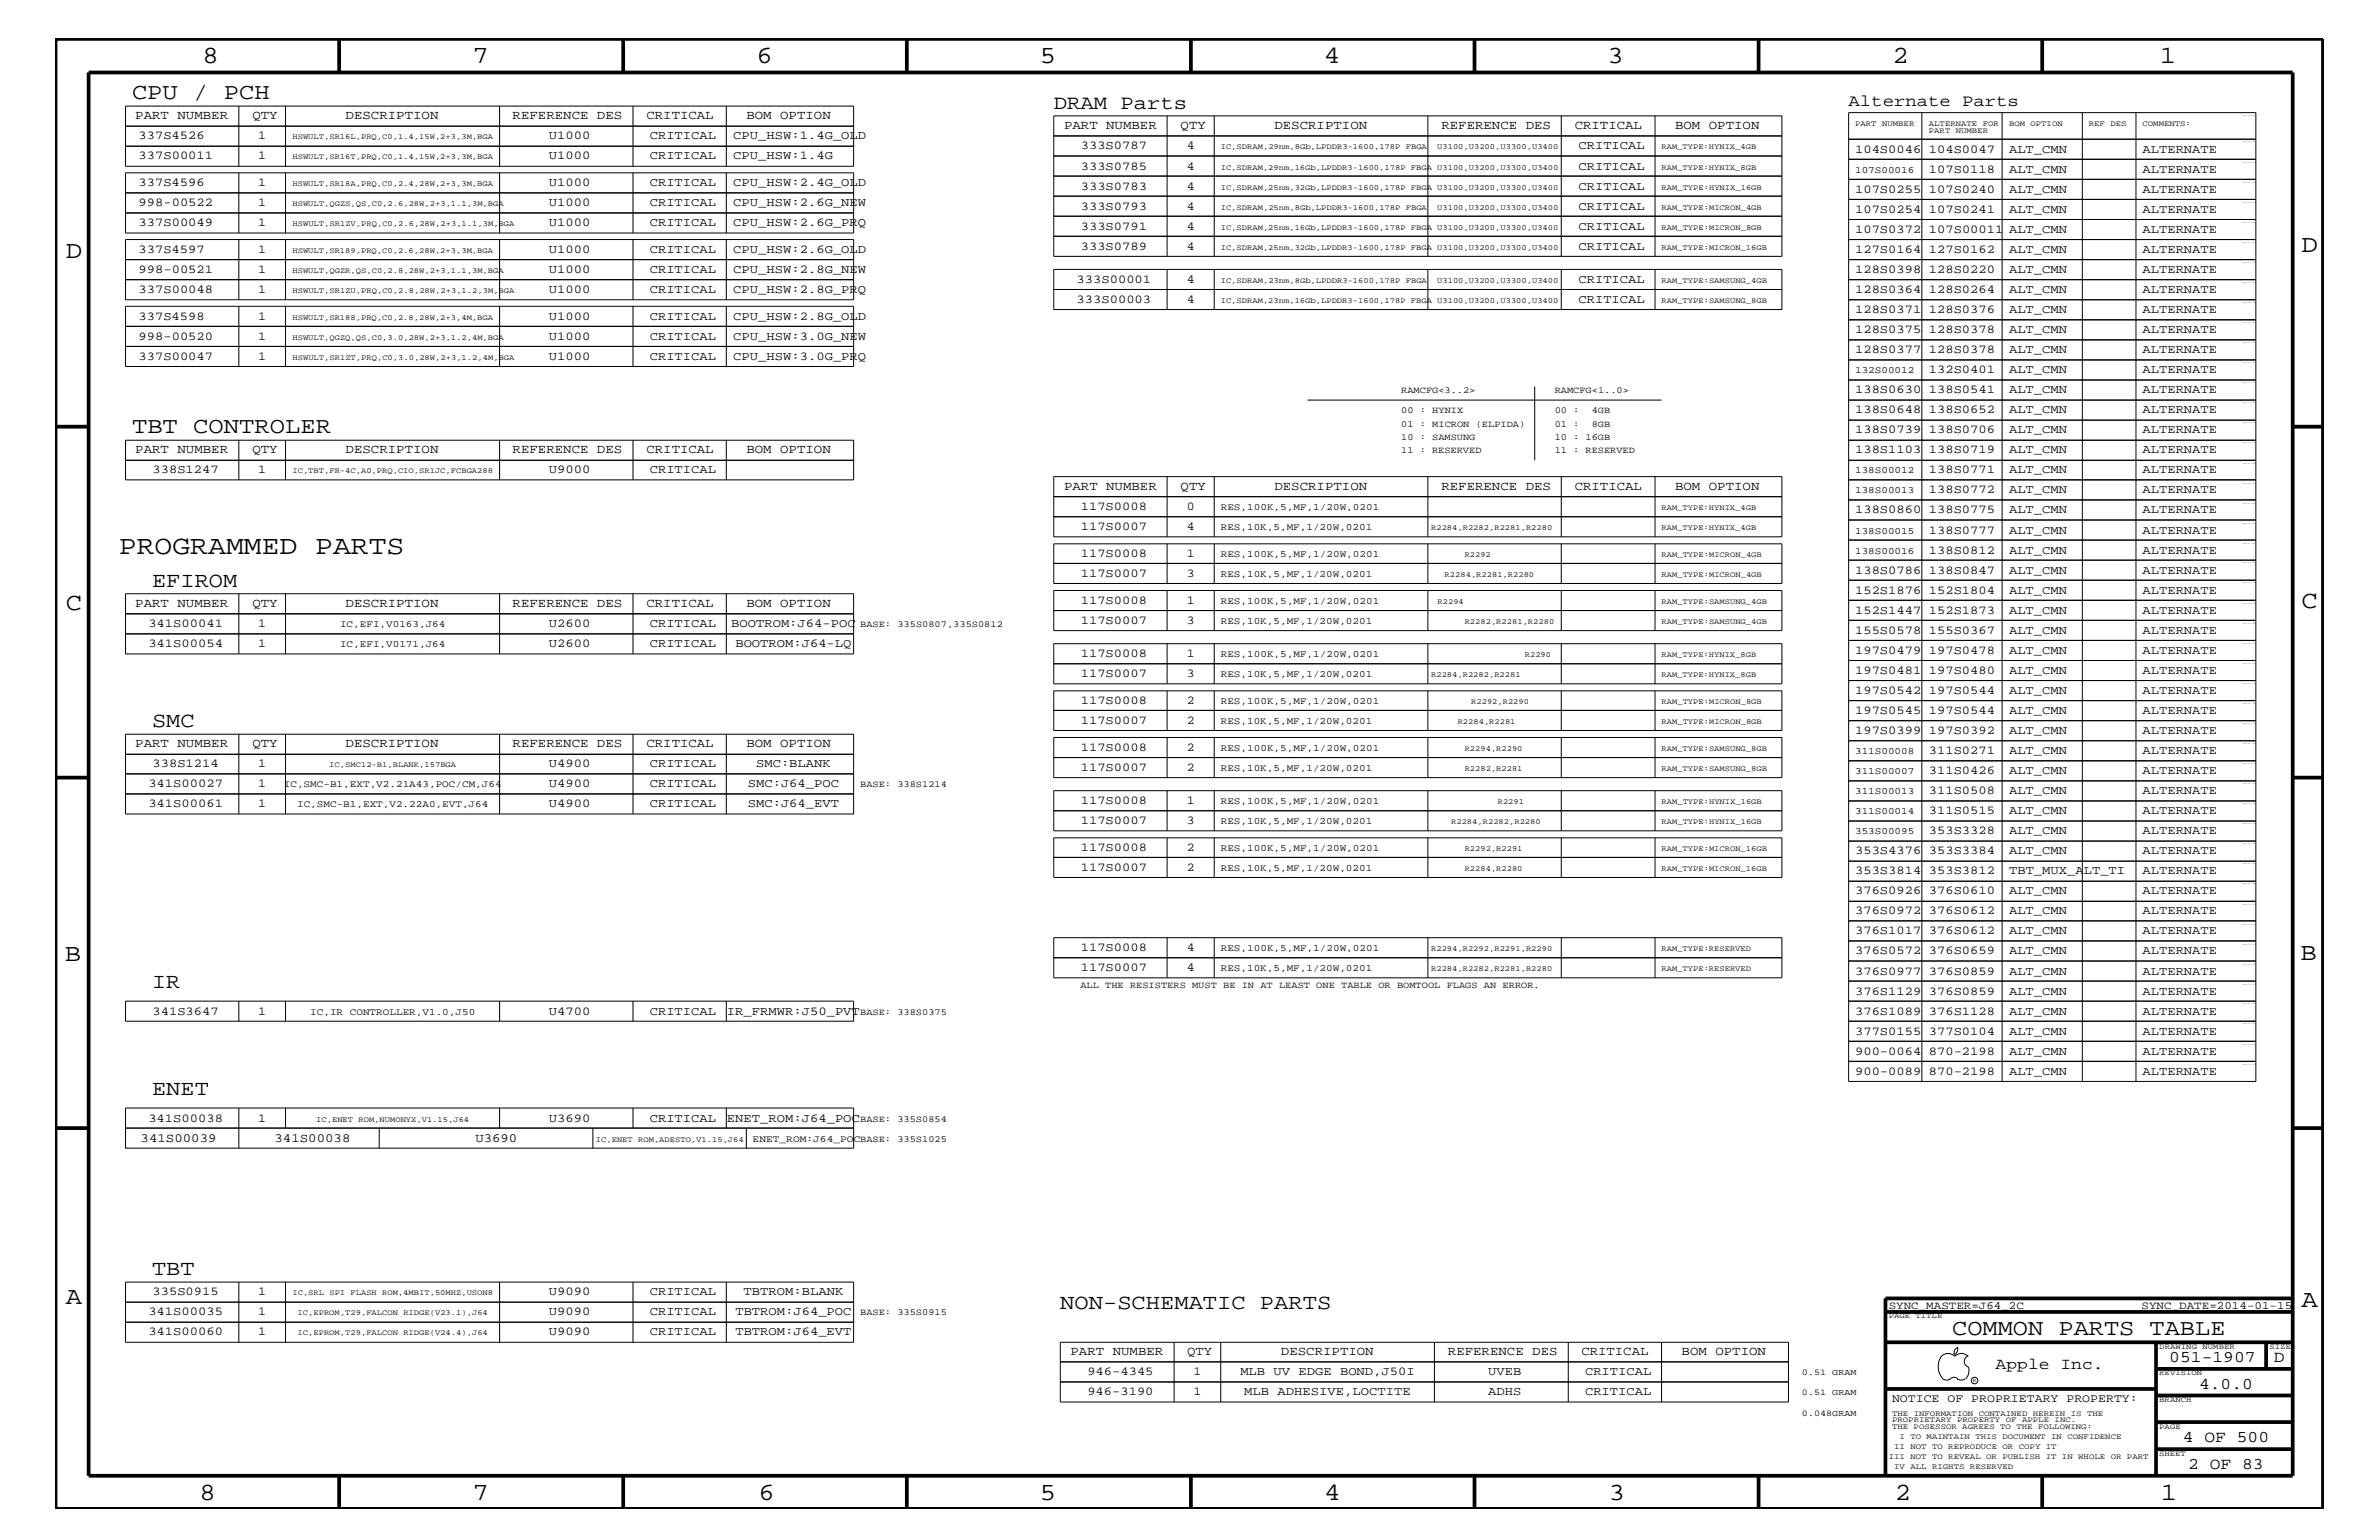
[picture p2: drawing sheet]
<svg xmlns="http://www.w3.org/2000/svg" width="432mm" height="279mm" viewBox="0 0 432 279" stroke-linecap="round" stroke-linejoin="round" font-family="sans-serif">
<defs><g id="words">
<text font-size="4.8" x="21.6" y="100.4">PROGRAMMED PARTS</text>
<g font-size="4.5">
<text x="36.7" y="11.5">8</text>
<text x="85.8" y="11.5">7</text>
<text x="137.3" y="11.5">6</text>
<text x="188.7" y="11.5">5</text>
<text x="240.3" y="11.5">4</text>
<text x="291.8" y="11.5">3</text>
<text x="343.5" y="11.5">2</text>
<text x="392" y="11.5">1</text>
<text x="11.9" y="46.8">D</text>
<text x="417.7" y="45.7">D</text>
<text x="11.9" y="110.6">C</text>
<text x="417.7" y="110.3">C</text>
<text x="11.8" y="174.3">B</text>
<text x="417.6" y="174.2">B</text>
<text x="11.9" y="236.7">A</text>
<text x="417.7" y="237.1">A</text>
<text x="36.2" y="272.1">8</text>
<text x="85.8" y="272.1">7</text>
<text x="137.7" y="272.1">6</text>
<text x="188.7" y="272.1">5</text>
<text x="240.4" y="272.1">4</text>
<text x="292" y="272.1">3</text>
<text x="343.9" y="272.1">2</text>
<text x="392.2" y="272.1">1</text>
</g>
<g font-size="4.1">
<text x="24" y="18">CPU / PCH</text>
<text x="24" y="78.6">TBT CONTROLER</text>
<text x="354.3" y="242.3">COMMON PARTS TABLE</text>
</g>
<g font-size="3.9">
<text x="27.6" y="106.5">EFIROM</text>
<text x="27.6" y="131.9">SMC</text>
<text x="27.6" y="179.3">IR</text>
<text x="27.6" y="198.7">ENET</text>
<text x="27.6" y="231.3">TBT</text>
<text x="192.4" y="237.4">NON-SCHEMATIC PARTS</text>
</g>
<text font-size="3.6" x="191.3" y="19.8">DRAM Parts</text>
<g font-size="3">
<text x="335.5" y="19.2">Alternate Parts</text>
<text x="362.2" y="248.4">Apple Inc.</text>
<text x="393.7" y="247.1">051-1907</text>
<text x="399.2" y="252">4.0.0</text>
<text x="412.7" y="247.1">D</text>
<text x="396.2" y="261.6">4 OF 500</text>
<text x="397.2" y="266.6">2 OF 83</text>
</g>
<g font-size="2.3">
<text x="24.6" y="21.6">PART NUMBER</text>
<text x="45.8" y="21.6">QTY</text>
<text x="62.7" y="21.6">DESCRIPTION</text>
<text x="93" y="21.6">REFERENCE DES</text>
<text x="117.3" y="21.6">CRITICAL</text>
<text x="135.5" y="21.6">BOM OPTION</text>
<text x="193.1" y="23.5">PART NUMBER</text>
<text x="214.3" y="23.5">QTY</text>
<text x="231.3" y="23.5">DESCRIPTION</text>
<text x="261.6" y="23.5">REFERENCE DES</text>
<text x="285.8" y="23.5">CRITICAL</text>
<text x="304" y="23.5">BOM OPTION</text>
<text x="24.6" y="82.2">PART NUMBER</text>
<text x="45.8" y="82.2">QTY</text>
<text x="62.7" y="82.2">DESCRIPTION</text>
<text x="93" y="82.2">REFERENCE DES</text>
<text x="117.3" y="82.2">CRITICAL</text>
<text x="135.5" y="82.2">BOM OPTION</text>
<text x="193.1" y="88.9">PART NUMBER</text>
<text x="214.3" y="88.9">QTY</text>
<text x="231.3" y="88.9">DESCRIPTION</text>
<text x="261.6" y="88.9">REFERENCE DES</text>
<text x="285.8" y="88.9">CRITICAL</text>
<text x="304" y="88.9">BOM OPTION</text>
<text x="24.6" y="110.2">PART NUMBER</text>
<text x="45.8" y="110.2">QTY</text>
<text x="62.7" y="110.2">DESCRIPTION</text>
<text x="93" y="110.2">REFERENCE DES</text>
<text x="117.3" y="110.2">CRITICAL</text>
<text x="135.5" y="110.2">BOM OPTION</text>
<text x="24.6" y="135.6">PART NUMBER</text>
<text x="45.8" y="135.6">QTY</text>
<text x="62.7" y="135.6">DESCRIPTION</text>
<text x="93" y="135.6">REFERENCE DES</text>
<text x="117.3" y="135.6">CRITICAL</text>
<text x="135.5" y="135.6">BOM OPTION</text>
<text x="25.5" y="207.1">341S00039</text>
<text x="49.8" y="207.1">341S00038</text>
<text x="86.3" y="207.1">U3690</text>
<text x="194.3" y="245.9">PART NUMBER</text>
<text x="215.5" y="245.9">QTY</text>
<text x="232.5" y="245.9">DESCRIPTION</text>
<text x="262.8" y="245.9">REFERENCE DES</text>
<text x="287" y="245.9">CRITICAL</text>
<text x="305.2" y="245.9">BOM OPTION</text>
</g>
<g font-size="2.2">
<text x="25.1" y="25.3">337S4526</text>
<text x="25.1" y="28.9">337S00011</text>
<text x="46.9" y="25.3">1</text>
<text x="46.9" y="28.9">1</text>
<text x="99.6" y="25.3">U1000</text>
<text x="99.6" y="28.9">U1000</text>
<text x="117.9" y="25.3">CRITICAL</text>
<text x="117.9" y="28.9">CRITICAL</text>
<text x="133.1" y="25.3">CPU_HSW:1.4G_OLD</text>
<text x="133.1" y="28.9">CPU_HSW:1.4G</text>
<text x="196.2" y="27.1">333S0787</text>
<text x="215.4" y="27.1">4</text>
<text x="286.5" y="27.1">CRITICAL</text>
<text x="336.7" y="27.7">104S0046</text>
<text x="350.1" y="27.7">104S0047</text>
<text x="364.7" y="27.7">ALT_CMN</text>
<text x="388.9" y="27.7">ALTERNATE</text>
<text x="25.1" y="33.7">337S4596</text>
<text x="46.9" y="33.7">1</text>
<text x="99.6" y="33.7">U1000</text>
<text x="117.9" y="33.7">CRITICAL</text>
<text x="133.1" y="33.7">CPU_HSW:2.4G_OLD</text>
<text x="196.2" y="30.8">333S0785</text>
<text x="196.2" y="34.4">333S0783</text>
<text x="215.4" y="30.8">4</text>
<text x="215.4" y="34.4">4</text>
<text x="286.5" y="30.8">CRITICAL</text>
<text x="286.5" y="34.4">CRITICAL</text>
<text x="336.7" y="35">107S0255</text>
<text x="350.1" y="31.4">107S0118</text>
<text x="350.1" y="35">107S0240</text>
<text x="364.7" y="31.4">ALT_CMN</text>
<text x="364.7" y="35">ALT_CMN</text>
<text x="388.9" y="31.4">ALTERNATE</text>
<text x="388.9" y="35">ALTERNATE</text>
<text x="25.1" y="37.4">998-00522</text>
<text x="25.1" y="41">337S00049</text>
<text x="46.9" y="37.4">1</text>
<text x="46.9" y="41">1</text>
<text x="99.6" y="37.4">U1000</text>
<text x="99.6" y="41">U1000</text>
<text x="117.9" y="37.4">CRITICAL</text>
<text x="117.9" y="41">CRITICAL</text>
<text x="133.1" y="37.4">CPU_HSW:2.6G_NEW</text>
<text x="133.1" y="41">CPU_HSW:2.6G_PRQ</text>
<text x="196.2" y="41.7">333S0791</text>
<text x="196.2" y="38">333S0793</text>
<text x="215.4" y="41.7">4</text>
<text x="215.4" y="38">4</text>
<text x="286.5" y="41.7">CRITICAL</text>
<text x="286.5" y="38">CRITICAL</text>
<text x="336.7" y="38.6">107S0254</text>
<text x="350.1" y="38.6">107S0241</text>
<text x="364.7" y="38.6">ALT_CMN</text>
<text x="388.9" y="38.6">ALTERNATE</text>
<text x="25.1" y="45.9">337S4597</text>
<text x="46.9" y="45.9">1</text>
<text x="99.6" y="45.9">U1000</text>
<text x="117.9" y="45.9">CRITICAL</text>
<text x="133.1" y="45.9">CPU_HSW:2.6G_OLD</text>
<text x="196.2" y="45.3">333S0789</text>
<text x="215.4" y="45.3">4</text>
<text x="286.5" y="45.3">CRITICAL</text>
<text x="336.7" y="42.3">107S0372</text>
<text x="336.7" y="45.9">127S0164</text>
<text x="350.1" y="42.3">107S00011</text>
<text x="350.1" y="45.9">127S0162</text>
<text x="364.7" y="42.3">ALT_CMN</text>
<text x="364.7" y="45.9">ALT_CMN</text>
<text x="388.9" y="42.3">ALTERNATE</text>
<text x="388.9" y="45.9">ALTERNATE</text>
<text x="25.1" y="53.2">337S00048</text>
<text x="25.1" y="49.6">998-00521</text>
<text x="46.9" y="53.2">1</text>
<text x="46.9" y="49.6">1</text>
<text x="99.6" y="53.2">U1000</text>
<text x="99.6" y="49.6">U1000</text>
<text x="117.9" y="53.2">CRITICAL</text>
<text x="117.9" y="49.6">CRITICAL</text>
<text x="133.1" y="53.2">CPU_HSW:2.8G_PRQ</text>
<text x="133.1" y="49.6">CPU_HSW:2.8G_NEW</text>
<text x="195.4" y="51.3">333S00001</text>
<text x="215.4" y="51.3">4</text>
<text x="286.5" y="51.3">CRITICAL</text>
<text x="336.7" y="49.6">128S0398</text>
<text x="336.7" y="53.2">128S0364</text>
<text x="350.1" y="49.6">128S0220</text>
<text x="350.1" y="53.2">128S0264</text>
<text x="364.7" y="49.6">ALT_CMN</text>
<text x="364.7" y="53.2">ALT_CMN</text>
<text x="388.9" y="49.6">ALTERNATE</text>
<text x="388.9" y="53.2">ALTERNATE</text>
<text x="25.1" y="58">337S4598</text>
<text x="46.9" y="58">1</text>
<text x="99.6" y="58">U1000</text>
<text x="117.9" y="58">CRITICAL</text>
<text x="133.1" y="58">CPU_HSW:2.8G_OLD</text>
<text x="195.4" y="55">333S00003</text>
<text x="215.4" y="55">4</text>
<text x="286.5" y="55">CRITICAL</text>
<text x="336.7" y="56.8">128S0371</text>
<text x="350.1" y="56.8">128S0376</text>
<text x="364.7" y="56.8">ALT_CMN</text>
<text x="388.9" y="56.8">ALTERNATE</text>
<text x="25.1" y="61.7">998-00520</text>
<text x="25.1" y="65.3">337S00047</text>
<text x="46.9" y="61.7">1</text>
<text x="46.9" y="65.3">1</text>
<text x="99.6" y="61.7">U1000</text>
<text x="99.6" y="65.3">U1000</text>
<text x="117.9" y="61.7">CRITICAL</text>
<text x="117.9" y="65.3">CRITICAL</text>
<text x="133.1" y="61.7">CPU_HSW:3.0G_NEW</text>
<text x="133.1" y="65.3">CPU_HSW:3.0G_PRQ</text>
<text x="336.7" y="60.4">128S0375</text>
<text x="336.7" y="64">128S0377 128S0378</text>
<text x="350.1" y="60.4">128S0378</text>
<text x="364.7" y="64">ALT_CMN</text>
<text x="364.7" y="60.4">ALT_CMN</text>
<text x="388.9" y="64">ALTERNATE</text>
<text x="388.9" y="60.4">ALTERNATE</text>
<text x="336.7" y="71.3">138S0630 138S0541</text>
<text x="350.1" y="67.7">132S0401</text>
<text x="364.7" y="67.7">ALT_CMN</text>
<text x="364.7" y="71.3">ALT_CMN</text>
<text x="388.9" y="67.7">ALTERNATE</text>
<text x="388.9" y="71.3">ALTERNATE</text>
<text x="336.7" y="75">138S0648 138S0652</text>
<text x="364.7" y="75">ALT_CMN</text>
<text x="388.9" y="75">ALTERNATE</text>
<text x="336.7" y="78.6">138S0739 138S0706</text>
<text x="336.7" y="82.2">138S1103</text>
<text x="350.1" y="82.2">138S0719</text>
<text x="364.7" y="78.6">ALT_CMN</text>
<text x="364.7" y="82.2">ALT_CMN</text>
<text x="388.9" y="78.6">ALTERNATE</text>
<text x="388.9" y="82.2">ALTERNATE</text>
<text x="27.7" y="85.9">338S1247</text>
<text x="46.9" y="85.9">1</text>
<text x="99.6" y="85.9">U9000</text>
<text x="117.9" y="85.9">CRITICAL</text>
<text x="350.1" y="89.5">138S0772</text>
<text x="350.1" y="85.9">138S0771</text>
<text x="364.7" y="89.5">ALT_CMN</text>
<text x="364.7" y="85.9">ALT_CMN</text>
<text x="388.9" y="89.5">ALTERNATE</text>
<text x="388.9" y="85.9">ALTERNATE</text>
<text x="196.2" y="92.6">117S0008</text>
<text x="215.4" y="92.6">0</text>
<text x="336.7" y="93.2">138S0860</text>
<text x="350.1" y="93.2">138S0775</text>
<text x="364.7" y="93.2">ALT_CMN</text>
<text x="388.9" y="93.2">ALTERNATE</text>
<text x="196.2" y="96.2">117S0007</text>
<text x="196.2" y="101">117S0008</text>
<text x="215.4" y="96.2">4</text>
<text x="215.4" y="101">1</text>
<text x="350.1" y="96.8">138S0777</text>
<text x="350.1" y="100.4">138S0812</text>
<text x="364.7" y="96.8">ALT_CMN</text>
<text x="364.7" y="100.4">ALT_CMN</text>
<text x="388.9" y="96.8">ALTERNATE</text>
<text x="388.9" y="100.4">ALTERNATE</text>
<text x="196.2" y="104.7">117S0007</text>
<text x="215.4" y="104.7">3</text>
<text x="336.7" y="107.7">152S1876 152S1804</text>
<text x="336.7" y="104.1">138S0786</text>
<text x="350.1" y="104.1">138S0847</text>
<text x="364.7" y="107.7">ALT_CMN</text>
<text x="364.7" y="104.1">ALT_CMN</text>
<text x="388.9" y="107.7">ALTERNATE</text>
<text x="388.9" y="104.1">ALTERNATE</text>
<text x="26.9" y="113.7">341S00041</text>
<text x="46.9" y="113.7">1</text>
<text x="99.6" y="113.7">U2600</text>
<text x="117.9" y="113.7">CRITICAL</text>
<text x="132.7" y="113.7">BOOTROM:J64-POC</text>
<text x="196.2" y="113.1">117S0007</text>
<text x="196.2" y="109.5">117S0008</text>
<text x="215.4" y="113.1">3</text>
<text x="215.4" y="109.5">1</text>
<text x="336.7" y="111.4">152S1447 152S1873</text>
<text x="364.7" y="111.4">ALT_CMN</text>
<text x="388.9" y="111.4">ALTERNATE</text>
<text x="26.9" y="117.4">341S00054</text>
<text x="46.9" y="117.4">1</text>
<text x="99.6" y="117.4">U2600</text>
<text x="117.9" y="117.4">CRITICAL</text>
<text x="133.5" y="117.4">BOOTROM:J64-LQ</text>
<text x="196.2" y="119.2">117S0008</text>
<text x="215.4" y="119.2">1</text>
<text x="336.7" y="115">155S0578</text>
<text x="336.7" y="118.6">197S0479</text>
<text x="350.1" y="115">155S0367</text>
<text x="350.1" y="118.6">197S0478</text>
<text x="364.7" y="115">ALT_CMN</text>
<text x="364.7" y="118.6">ALT_CMN</text>
<text x="388.9" y="115">ALTERNATE</text>
<text x="388.9" y="118.6">ALTERNATE</text>
<text x="196.2" y="122.9">117S0007</text>
<text x="215.4" y="122.9">3</text>
<text x="336.7" y="125.9">197S0542</text>
<text x="336.7" y="122.3">197S0481 197S0480</text>
<text x="350.1" y="125.9">197S0544</text>
<text x="364.7" y="125.9">ALT_CMN</text>
<text x="364.7" y="122.3">ALT_CMN</text>
<text x="388.9" y="125.9">ALTERNATE</text>
<text x="388.9" y="122.3">ALTERNATE</text>
<text x="196.2" y="127.7">117S0008</text>
<text x="196.2" y="131.3">117S0007</text>
<text x="215.4" y="127.7">2</text>
<text x="215.4" y="131.3">2</text>
<text x="336.7" y="129.6">197S0545</text>
<text x="350.1" y="129.6">197S0544</text>
<text x="364.7" y="129.6">ALT_CMN</text>
<text x="388.9" y="129.6">ALTERNATE</text>
<text x="196.2" y="136.2">117S0008</text>
<text x="215.4" y="136.2">2</text>
<text x="336.7" y="133.2">197S0399</text>
<text x="350.1" y="136.8">311S0271</text>
<text x="350.1" y="133.2">197S0392</text>
<text x="364.7" y="136.8">ALT_CMN</text>
<text x="364.7" y="133.2">ALT_CMN</text>
<text x="388.9" y="136.8">ALTERNATE</text>
<text x="388.9" y="133.2">ALTERNATE</text>
<text x="26.9" y="142.9">341S00027</text>
<text x="27.7" y="139.2">338S1214</text>
<text x="46.9" y="139.2">1</text>
<text x="46.9" y="142.9">1</text>
<text x="99.6" y="139.2">U4900</text>
<text x="99.6" y="142.9">U4900</text>
<text x="117.9" y="142.9">CRITICAL</text>
<text x="117.9" y="139.2">CRITICAL</text>
<text x="135.7" y="142.9">SMC:J64_POC</text>
<text x="137.2" y="139.2">SMC:BLANK</text>
<text x="196.2" y="139.8">117S0007</text>
<text x="215.4" y="139.8">2</text>
<text x="350.1" y="140.4">311S0426</text>
<text x="364.7" y="140.4">ALT_CMN</text>
<text x="388.9" y="140.4">ALTERNATE</text>
<text x="26.9" y="146.5">341S00061</text>
<text x="46.9" y="146.5">1</text>
<text x="99.6" y="146.5">U4900</text>
<text x="117.9" y="146.5">CRITICAL</text>
<text x="135.7" y="146.5">SMC:J64_EVT</text>
<text x="196.2" y="149.5">117S0007</text>
<text x="196.2" y="145.9">117S0008</text>
<text x="215.4" y="149.5">3</text>
<text x="215.4" y="145.9">1</text>
<text x="350.1" y="144">311S0508</text>
<text x="350.1" y="147.7">311S0515</text>
<text x="364.7" y="144">ALT_CMN</text>
<text x="364.7" y="147.7">ALT_CMN</text>
<text x="388.9" y="144">ALTERNATE</text>
<text x="388.9" y="147.7">ALTERNATE</text>
<text x="196.2" y="154.4">117S0008</text>
<text x="215.4" y="154.4">2</text>
<text x="336.7" y="155">353S4376</text>
<text x="350.1" y="155">353S3384</text>
<text x="350.1" y="151.3">353S3328</text>
<text x="364.7" y="155">ALT_CMN</text>
<text x="364.7" y="151.3">ALT_CMN</text>
<text x="388.9" y="155">ALTERNATE</text>
<text x="388.9" y="151.3">ALTERNATE</text>
<text x="196.2" y="158">117S0007</text>
<text x="215.4" y="158">2</text>
<text x="336.7" y="158.6">353S3814 353S3812</text>
<text x="364.7" y="158.6">TBT_MUX_ALT_TI</text>
<text x="388.9" y="158.6">ALTERNATE</text>
<text x="336.7" y="165.9">376S0972</text>
<text x="336.7" y="162.2">376S0926</text>
<text x="350.1" y="165.9">376S0612</text>
<text x="350.1" y="162.2">376S0610</text>
<text x="364.7" y="165.9">ALT_CMN</text>
<text x="364.7" y="162.2">ALT_CMN</text>
<text x="388.9" y="165.9">ALTERNATE</text>
<text x="388.9" y="162.2">ALTERNATE</text>
<text x="196.2" y="172.6">117S0008</text>
<text x="215.4" y="172.6">4</text>
<text x="336.7" y="173.2">376S0572</text>
<text x="336.7" y="169.5">376S1017</text>
<text x="350.1" y="173.2">376S0659</text>
<text x="350.1" y="169.5">376S0612</text>
<text x="364.7" y="173.2">ALT_CMN</text>
<text x="364.7" y="169.5">ALT_CMN</text>
<text x="388.9" y="173.2">ALTERNATE</text>
<text x="388.9" y="169.5">ALTERNATE</text>
<text x="196.2" y="176.2">117S0007</text>
<text x="215.4" y="176.2">4</text>
<text x="336.7" y="176.8">376S0977</text>
<text x="350.1" y="176.8">376S0859</text>
<text x="364.7" y="176.8">ALT_CMN</text>
<text x="388.9" y="176.8">ALTERNATE</text>
<text x="27.7" y="184.1">341S3647</text>
<text x="46.9" y="184.1">1</text>
<text x="99.6" y="184.1">U4700</text>
<text x="117.9" y="184.1">CRITICAL</text>
<text x="132" y="184.1">IR_FRMWR:J50_PVT</text>
<text x="336.7" y="184.1">376S1089</text>
<text x="336.7" y="180.5">376S1129 376S0859</text>
<text x="350.1" y="184.1">376S1128</text>
<text x="364.7" y="184.1">ALT_CMN</text>
<text x="364.7" y="180.5">ALT_CMN</text>
<text x="388.9" y="184.1">ALTERNATE</text>
<text x="388.9" y="180.5">ALTERNATE</text>
<text x="336.7" y="187.7">377S0155 377S0104</text>
<text x="336.7" y="191.4">900-0064 870-2198</text>
<text x="364.7" y="187.7">ALT_CMN</text>
<text x="364.7" y="191.4">ALT_CMN</text>
<text x="388.9" y="187.7">ALTERNATE</text>
<text x="388.9" y="191.4">ALTERNATE</text>
<text x="336.7" y="195">900-0089</text>
<text x="350.1" y="195">870-2198</text>
<text x="364.7" y="195">ALT_CMN</text>
<text x="388.9" y="195">ALTERNATE</text>
<text x="26.9" y="203.5">341S00038</text>
<text x="46.9" y="203.5">1</text>
<text x="99.6" y="203.5">U3690</text>
<text x="117.9" y="203.5">CRITICAL</text>
<text x="132" y="203.5">ENET_ROM:J64_POC</text>
<text x="26.9" y="238.6">341S00035</text>
<text x="27.7" y="235">335S0915</text>
<text x="46.9" y="235">1</text>
<text x="46.9" y="238.6">1</text>
<text x="99.6" y="235">U9090</text>
<text x="99.6" y="238.6">U9090</text>
<text x="117.9" y="235">CRITICAL</text>
<text x="117.9" y="238.6">CRITICAL</text>
<text x="133.5" y="238.6">TBTROM:J64_POC</text>
<text x="135" y="235">TBTROM:BLANK</text>
<text x="26.9" y="242.3">341S00060</text>
<text x="46.9" y="242.3">1</text>
<text x="99.6" y="242.3">U9090</text>
<text x="117.9" y="242.3">CRITICAL</text>
<text x="133.5" y="242.3">TBTROM:J64_EVT</text>
<text x="197.4" y="249.5">946-4345</text>
<text x="216.6" y="249.5">1</text>
<text x="225.1" y="249.5">MLB UV EDGE BOND,J50I</text>
<text x="270.1" y="249.5">UVEB</text>
<text x="287.7" y="249.5">CRITICAL</text>
<text x="197.4" y="253.2">946-3190</text>
<text x="216.6" y="253.2">1</text>
<text x="225.8" y="253.2">MLB ADHESIVE,LOCTITE</text>
<text x="270.1" y="253.2">ADHS</text>
<text x="287.7" y="253.2">CRITICAL</text>
</g>
<text font-size="2.1" x="343.4" y="254.4">NOTICE OF PROPRIETARY PROPERTY:</text>
<g font-size="2">
<text x="342.8" y="237.4">SYNC_MASTER=J64_2C</text>
<text x="388.7" y="237.4">SYNC_DATE=2014-01-15</text>
</g>
<g font-size="1.8">
<text x="336.7" y="31.4">107S00016</text>
<text x="336.7" y="67.7">132S00012</text>
<text x="336.7" y="89.5">138S00013</text>
<text x="336.7" y="85.9">138S00012</text>
<text x="221.6" y="92.6">RES,100K,5,MF,1/20W,0201</text>
<text x="221.6" y="96.2">RES,10K,5,MF,1/20W,0201</text>
<text x="221.6" y="101">RES,100K,5,MF,1/20W,0201</text>
<text x="336.7" y="96.8">138S00015</text>
<text x="336.7" y="100.4">138S00016</text>
<text x="221.6" y="104.7">RES,10K,5,MF,1/20W,0201</text>
<text x="61.7" y="113.7">IC,EFI,V0163,J64</text>
<text x="221.6" y="113.1">RES,10K,5,MF,1/20W,0201</text>
<text x="221.6" y="109.5">RES,100K,5,MF,1/20W,0201</text>
<text x="61.7" y="117.4">IC,EFI,V0171,J64</text>
<text x="221.6" y="119.2">RES,100K,5,MF,1/20W,0201</text>
<text x="221.6" y="122.9">RES,10K,5,MF,1/20W,0201</text>
<text x="221.6" y="127.7">RES,100K,5,MF,1/20W,0201</text>
<text x="221.6" y="131.3">RES,10K,5,MF,1/20W,0201</text>
<text x="221.6" y="136.2">RES,100K,5,MF,1/20W,0201</text>
<text x="336.7" y="136.8">311S00008</text>
<text x="51.5" y="142.9">IC,SMC-B1,EXT,V2.21A43,POC/CM,J64</text>
<text x="221.6" y="139.8">RES,10K,5,MF,1/20W,0201</text>
<text x="336.7" y="140.4">311S00007</text>
<text x="53.9" y="146.5">IC,SMC-B1,EXT,V2.22A0,EVT,J64</text>
<text x="221.6" y="149.5">RES,10K,5,MF,1/20W,0201</text>
<text x="221.6" y="145.9">RES,100K,5,MF,1/20W,0201</text>
<text x="336.7" y="144">311S00013</text>
<text x="336.7" y="147.7">311S00014</text>
<text x="221.6" y="154.4">RES,100K,5,MF,1/20W,0201</text>
<text x="336.7" y="151.3">353S00095</text>
<text x="221.6" y="158">RES,10K,5,MF,1/20W,0201</text>
<text x="221.6" y="172.6">RES,100K,5,MF,1/20W,0201</text>
<text x="221.6" y="176.2">RES,10K,5,MF,1/20W,0201</text>
<text x="56.3" y="184.1">IC,IR CONTROLLER,V1.0,J50</text>
<text x="136.6" y="207.1">ENET_ROM:J64_POCBASE: 335S1025</text>
</g>
<g font-size="1.7">
<text x="254.3" y="71.3">RAMCFG&lt;3..2&gt;</text>
<text x="282.2" y="71.3">RAMCFG&lt;1..0&gt;</text>
<text x="254.3" y="75">00 : HYNIX</text>
<text x="254.3" y="77.4">01 : MICRON (ELPIDA)</text>
<text x="282.2" y="77.4">01 :</text>
<text x="282.2" y="75">00 :</text>
<text x="288.9" y="77.4">8GB</text>
<text x="288.9" y="75">4GB</text>
<text x="254.3" y="82.2">11 : RESERVED</text>
<text x="254.3" y="79.9">10 : SAMSUNG</text>
<text x="282.2" y="79.9">10 : 16GB</text>
<text x="282.2" y="82.2">11 : RESERVED</text>
<text x="156.1" y="113.7">BASE: 335S0807,335S0812</text>
<text x="156.1" y="142.9">BASE: 338S1214</text>
<text x="196.1" y="179.3">ALL THE RESISTERS MUST BE IN AT LEAST ONE TABLE OR BOMTOOL FLAGS AN ERROR.</text>
<text x="156.1" y="184.1">BASE: 338S0375</text>
<text x="156.1" y="203.5">BASE: 335S0854</text>
<text x="156.1" y="238.6">BASE: 335S0915</text>
</g>
<g font-size="1.6">
<text x="327.1" y="249.5">0.51 GRAM</text>
<text x="327.1" y="253.2">0.51 GRAM</text>
<text x="327.1" y="256.8">0.048GRAM</text>
</g>
<g font-size="1.4">
<text x="336.7" y="22.9">PART NUMBER</text>
<text x="350.1" y="22.9">ALTERNATE FOR</text>
<text x="364.7" y="22.9">BOM OPTION</text>
<text x="379.1" y="22.9">REF DES</text>
<text x="388.9" y="22.9">COMMENTS:</text>
<text x="53.1" y="25.3">HSWULT,SR16L,PRQ,C0,1.4,15W,2+3,3M,BGA</text>
<text x="53.1" y="28.9">HSWULT,SR16T,PRQ,C0,1.4,15W,2+3,3M,BGA</text>
<text x="221.6" y="27.1">IC,SDRAM,29nm,8Gb,LPDDR3-1600,178P FBGA</text>
<text x="260.9" y="27.1">U3100,U3200,U3300,U3400</text>
<text x="301.6" y="27.1">RAM_TYPE:HYNIX_4GB</text>
<text x="350.1" y="24.1">PART NUMBER</text>
<text x="53.1" y="33.7">HSWULT,SR18A,PRQ,C0,2.4,28W,2+3,3M,BGA</text>
<text x="221.6" y="30.8">IC,SDRAM,29nm,16Gb,LPDDR3-1600,178P FBGA U3100,U3200,U3300,U3400</text>
<text x="221.6" y="34.4">IC,SDRAM,25nm,32Gb,LPDDR3-1600,178P FBGA U3100,U3200,U3300,U3400</text>
<text x="301.6" y="30.8">RAM_TYPE:HYNIX_8GB</text>
<text x="301.6" y="34.4">RAM_TYPE:HYNIX_16GB</text>
<text x="53.1" y="37.4">HSWULT,QGZS,QS,C0,2.6,28W,2+3,1.1,3M,BGA</text>
<text x="53.1" y="41">HSWULT,SR1ZV,PRQ,C0,2.6,28W,2+3,1.1,3M,BGA</text>
<text x="221.6" y="41.7">IC,SDRAM,25nm,16Gb,LPDDR3-1600,178P FBGA U3100,U3200,U3300,U3400</text>
<text x="221.6" y="38">IC,SDRAM,25nm,8Gb,LPDDR3-1600,178P FBGA</text>
<text x="260.9" y="38">U3100,U3200,U3300,U3400</text>
<text x="301.6" y="41.7">RAM_TYPE:MICRON_8GB</text>
<text x="301.6" y="38">RAM_TYPE:MICRON_4GB</text>
<text x="53.1" y="45.9">HSWULT,SR189,PRQ,C0,2.6,28W,2+3,3M,BGA</text>
<text x="221.6" y="45.3">IC,SDRAM,25nm,32Gb,LPDDR3-1600,178P FBGA U3100,U3200,U3300,U3400</text>
<text x="301.6" y="45.3">RAM_TYPE:MICRON_16GB</text>
<text x="53.1" y="53.2">HSWULT,SR1ZU,PRQ,C0,2.8,28W,2+3,1.2,3M,BGA</text>
<text x="53.1" y="49.6">HSWULT,QGZR,QS,C0,2.8,28W,2+3,1.1,3M,BGA</text>
<text x="221.6" y="51.3">IC,SDRAM,23nm,8Gb,LPDDR3-1600,178P FBGA</text>
<text x="260.9" y="51.3">U3100,U3200,U3300,U3400</text>
<text x="301.6" y="51.3">RAM_TYPE:SAMSUNG_4GB</text>
<text x="53.1" y="58">HSWULT,SR188,PRQ,C0,2.8,28W,2+3,4M,BGA</text>
<text x="221.6" y="55">IC,SDRAM,23nm,16Gb,LPDDR3-1600,178P FBGA U3100,U3200,U3300,U3400</text>
<text x="301.6" y="55">RAM_TYPE:SAMSUNG_8GB</text>
<text x="53.1" y="61.7">HSWULT,QGZQ,QS,C0,3.0,28W,2+3,1.2,4M,BGA</text>
<text x="53.1" y="65.3">HSWULT,SR1ZT,PRQ,C0,3.0,28W,2+3,1.2,4M,BGA</text>
<text x="53.1" y="85.9">IC,TBT,FR-4C,A0,PRQ,CIO,SR1JC,FCBGA288</text>
<text x="301.6" y="92.6">RAM_TYPE:HYNIX_4GB</text>
<text x="259.8" y="96.2">R2284,R2282,R2281,R2280</text>
<text x="265.9" y="101">R2292</text>
<text x="301.6" y="96.2">RAM_TYPE:HYNIX_4GB</text>
<text x="301.6" y="101">RAM_TYPE:MICRON_4GB</text>
<text x="262.2" y="104.7">R2284,R2281,R2280</text>
<text x="301.6" y="104.7">RAM_TYPE:MICRON_4GB</text>
<text x="260.9" y="109.5">R2294</text>
<text x="265.9" y="113.1">R2282,R2281,R2280</text>
<text x="301.6" y="113.1">RAM_TYPE:SAMSUNG_4GB</text>
<text x="301.6" y="109.5">RAM_TYPE:SAMSUNG_4GB</text>
<text x="276.8" y="119.2">R2290</text>
<text x="301.6" y="119.2">RAM_TYPE:HYNIX_8GB</text>
<text x="259.8" y="122.9">R2284,R2282,R2281</text>
<text x="301.6" y="122.9">RAM_TYPE:HYNIX_8GB</text>
<text x="264.6" y="131.3">R2284,R2281</text>
<text x="267" y="127.7">R2292,R2290</text>
<text x="301.6" y="127.7">RAM_TYPE:MICRON_8GB</text>
<text x="301.6" y="131.3">RAM_TYPE:MICRON_8GB</text>
<text x="265.9" y="136.2">R2294,R2290</text>
<text x="301.6" y="136.2">RAM_TYPE:SAMSUNG_8GB</text>
<text x="59.8" y="139.2">IC,SMC12-B1,BLANK,157BGA</text>
<text x="265.9" y="139.8">R2282,R2281</text>
<text x="301.6" y="139.8">RAM_TYPE:SAMSUNG_8GB</text>
<text x="263.4" y="149.5">R2284,R2282,R2280</text>
<text x="271.9" y="145.9">R2291</text>
<text x="301.6" y="149.5">RAM_TYPE:HYNIX_16GB</text>
<text x="301.6" y="145.9">RAM_TYPE:HYNIX_16GB</text>
<text x="265.9" y="154.4">R2292,R2291</text>
<text x="301.6" y="154.4">RAM_TYPE:MICRON_16GB</text>
<text x="265.9" y="158">R2284,R2280</text>
<text x="301.6" y="158">RAM_TYPE:MICRON_16GB</text>
<text x="259.8" y="172.6">R2294,R2292,R2291,R2290</text>
<text x="301.6" y="172.6">RAM_TYPE:RESERVED</text>
<text x="259.8" y="176.2">R2284,R2282,R2281,R2280</text>
<text x="301.6" y="176.2">RAM_TYPE:RESERVED</text>
<text x="57.4" y="203.5">IC,ENET ROM,NUMONYX,V1.15,J64</text>
<text x="108.2" y="207.1">IC,ENET ROM,ADESTO,V1.15,J64</text>
<text x="53.1" y="235">IC,SRL SPI FLASH ROM,4MBIT,50MHZ,USON8</text>
<text x="54" y="238.6">IC,EPROM,T29,FALCON RIDGE(V23.1),J64</text>
<text x="342.8" y="239.2">PAGE TITLE</text>
<text x="54" y="242.3">IC,EPROM,T29,FALCON RIDGE(V24.4),J64</text>
<text x="391.9" y="244.7">DRAWING NUMBER</text>
<text x="411.9" y="244.7">SIZE</text>
<text x="391.9" y="249.5">REVISION</text>
<text x="343.4" y="256.8">THE INFORMATION CONTAINED HEREIN IS THE</text>
<text x="391.9" y="254.4">BRANCH</text>
<text x="343.4" y="258">PROPRIETARY PROPERTY OF APPLE INC.</text>
<text x="343.4" y="259.3">THE POSESSOR AGREES TO THE FOLLOWING:</text>
<text x="343.8" y="262.9">II NOT TO REPRODUCE OR COPY IT</text>
<text x="344.8" y="261.1">I TO MAINTAIN THIS DOCUMENT IN CONFIDENCE</text>
<text x="391.9" y="259.3">PAGE</text>
<text x="342.8" y="264.7">III NOT TO REVEAL OR PUBLISH IT IN WHOLE OR PART</text>
<text x="343.8" y="266.6">IV ALL RIGHTS RESERVED</text>
<text x="391.9" y="264.1">SHEET</text>
</g>
<text font-size="1" x="358.1" y="250.7">R</text>
</g></defs>
<g fill="none" stroke="#000" stroke-width=".18">
<path d="M22.8 19.2h132.1v11h-132.1zM43.3 19.2v11M51.8 19.2v11M90.7 19.2v11M114.9 19.2v11M131.8 19.2v11M22.8 22.9h132.1M22.8 31.4h132.1v10.9h-132.1zM22.8 38.6h132.1M22.8 35h132.1M22.8 26.5h132.1M43.3 31.4v10.9"/>
<path d="M51.8 31.4v10.9M90.7 31.4v10.9M114.9 31.4v10.9M131.8 31.4v10.9M191.3 21h132.1v25.5h-132.1zM191.3 31.9h132.1M191.3 35.6h132.1M191.3 39.2h132.1M191.3 28.3h132.1M191.3 24.7h132.1M211.8 21v25.5M220.4 21v25.5"/>
<path d="M259.2 21v25.5M283.4 21v25.5M300.4 21v25.5M335.5 25.3h73.9M335.5 20.4h73.9v175.8h-73.9zM335.5 36.2h73.9M335.5 32.5h73.9M335.5 28.9h73.9M335.5 39.8h73.9M348.8 20.4v175.8M363.4 20.4v175.8M378 20.4v175.8"/>
<path d="M387.7 20.4v175.8M22.8 43.5h132.1v10.9h-132.1zM22.8 55.6h132.1v10.9h-132.1zM22.8 59.2h132.1M22.8 47.1h132.1M22.8 50.7h132.1M43.3 43.5v10.9M43.3 55.6v10.9M51.8 43.5v10.9M51.8 55.6v10.9M90.7 43.5v10.9M90.7 55.6v10.9"/>
<path d="M114.9 43.5v10.9M114.9 55.6v10.9M131.8 43.5v10.9M131.8 55.6v10.9M191.3 48.9h132.1v7.3h-132.1zM191.3 42.9h132.1M191.3 52.5h132.1M211.8 48.9v7.3M220.4 48.9v7.3M259.2 48.9v7.3M283.4 48.9v7.3M300.4 48.9v7.3"/>
<path d="M335.5 47.1h73.9M335.5 50.7h73.9M335.5 54.4h73.9M335.5 43.5h73.9M335.5 58h73.9M22.8 79.9h132.1v7.2h-132.1zM22.8 62.9h132.1M43.3 79.9v7.2M51.8 79.9v7.2M90.7 79.9v7.2M114.9 79.9v7.2M131.8 79.9v7.2"/>
<path d="M237.3 72.6h64.3M278.6 70.1v13.4M335.5 79.9h73.9M335.5 61.7h73.9M335.5 65.3h73.9M335.5 72.6h73.9M335.5 68.9h73.9M335.5 76.2h73.9M22.8 83.5h132.1M191.3 86.5h132.1v10.9h-132.1zM191.3 98.7h132.1v7.2h-132.1zM191.3 93.8h132.1"/>
<path d="M191.3 90.1h132.1M211.8 86.5v10.9M211.8 98.7v7.2M220.4 86.5v10.9M220.4 98.7v7.2M259.2 86.5v10.9M259.2 98.7v7.2M283.4 86.5v10.9M283.4 98.7v7.2M300.4 86.5v10.9M300.4 98.7v7.2M335.5 83.5h73.9"/>
<path d="M335.5 87.1h73.9M335.5 98h73.9M335.5 94.3h73.9M335.5 90.7h73.9M22.8 107.7h132.1v10.9h-132.1zM22.8 111.4h132.1M22.8 115h132.1M43.3 107.7v10.9M51.8 107.7v10.9M90.7 107.7v10.9M114.9 107.7v10.9M131.8 107.7v10.9"/>
<path d="M191.3 107.1h132.1v7.3h-132.1zM191.3 116.8h132.1v7.3h-132.1zM191.3 102.2h132.1M191.3 110.8h132.1M211.8 107.1v7.3M211.8 116.8v7.3M220.4 107.1v7.3M220.4 116.8v7.3M259.2 107.1v7.3M259.2 116.8v7.3M283.4 107.1v7.3M283.4 116.8v7.3"/>
<path d="M300.4 107.1v7.3M300.4 116.8v7.3M335.5 105.3h73.9M335.5 101.6h73.9M335.5 119.8h73.9M335.5 116.2h73.9M335.5 108.9h73.9M335.5 112.6h73.9M22.8 133.2h132.1v14.5h-132.1zM22.8 136.8h132.1M43.3 133.2v14.5M51.8 133.2v14.5"/>
<path d="M90.7 133.2v14.5M114.9 133.2v14.5M131.8 133.2v14.5M191.3 125.3h132.1v7.2h-132.1zM191.3 133.8h132.1v7.3h-132.1zM191.3 120.4h132.1M191.3 128.9h132.1M191.3 137.4h132.1M211.8 125.3v7.2M211.8 133.8v7.3M220.4 125.3v7.2M220.4 133.8v7.3"/>
<path d="M259.2 125.3v7.2M259.2 133.8v7.3M283.4 125.3v7.2M283.4 133.8v7.3M300.4 125.3v7.2M300.4 133.8v7.3M335.5 123.5h73.9M335.5 134.4h73.9M335.5 130.8h73.9M335.5 127.1h73.9M335.5 138h73.9M22.8 144h132.1"/>
<path d="M22.8 140.4h132.1M191.3 143.5h132.1v7.2h-132.1zM191.3 147.1h132.1M191.3 152h132.1v7.2h-132.1zM191.3 155.6h132.1M211.8 143.5v7.2M211.8 152v7.2M220.4 143.5v7.2M220.4 152v7.2M259.2 143.5v7.2M259.2 152v7.2M283.4 143.5v7.2"/>
<path d="M283.4 152v7.2M300.4 143.5v7.2M300.4 152v7.2M335.5 152.6h73.9M335.5 149h73.9M335.5 156.2h73.9M335.5 159.9h73.9M335.5 145.3h73.9M335.5 141.7h73.9M191.3 170.1h132.1v7.3h-132.1zM191.3 173.8h132.1M211.8 170.1v7.3"/>
<path d="M220.4 170.1v7.3M259.2 170.1v7.3M283.4 170.1v7.3M300.4 170.1v7.3M335.5 163.5h73.9M335.5 167.1h73.9M335.5 170.7h73.9M335.5 174.4h73.9M335.5 178h73.9M22.8 181.6h132.1v3.7h-132.1zM43.3 181.6v3.7M51.8 181.6v3.7"/>
<path d="M90.7 181.6v3.7M114.9 181.6v3.7M131.8 181.6v3.7M335.5 181.6h73.9M335.5 185.3h73.9M335.5 192.6h73.9M335.5 188.9h73.9M22.8 201h132.1v7.3h-132.1zM22.8 204.7h132.1M43.3 201v7.3M51.8 201v3.7M68.8 204.7v3.6"/>
<path d="M90.7 201v3.7M107.6 204.7v3.6M114.9 201v3.7M131.8 201v3.7M135.5 204.7v3.6M22.8 232.6h132.1v10.9h-132.1zM22.8 239.9h132.1M22.8 236.2h132.1M43.3 232.6v10.9M51.8 232.6v10.9M90.7 232.6v10.9M114.9 232.6v10.9"/>
<path d="M131.8 232.6v10.9M192.4 243.5h132.2v10.9h-132.2zM192.4 250.7h132.2M192.4 247.1h132.2M213.1 243.5v10.9M221.6 243.5v10.9M260.4 243.5v10.9M284.6 243.5v10.9M301.6 243.5v10.9M352.3 246.1a1.72 1.72 0 0 1 2.5 0 1.69 1.69 0 0 1 2.4 0M352.4 246a3.2 3.2 0 0 0 .4 4.3l.8 .1 .4-.2M354 250.2l.7-.3 .7 .3"/>
<path d="M355.2 250.2l.7 .2 .7-.2M355.3 244.4v.3a1.18 1.18 0 0 1-.6 1.1M355.4 244.4a.99 .99 0 0 0-.6 1.4M357.2 246a1.04 1.04 0 0 0-.7 1 1.04 1.04 0 0 0 .7 1M357.3 248l.1 .7a2.11 2.11 0 0 1-.6 1.5"/>
<circle cx="358.4" cy="250.5" r=".59"/>
</g>
<g fill="none" stroke="#000" stroke-width=".68" stroke-linecap="butt">
<path d="M10.1 7.1h411.5v266.7h-411.5zM16.1 13.2h400v254.5h-400zM61.6 7.1v6.1M113.1 7.1v6.1M164.6 7.1v6.1M216.2 7.1v6.1M267.6 7.1v6.1M319.2 7.1v6.1M370.7 7.1v6.1M10.1 77.4h6M416.1 77.4h5.5M10.1 141.1h6"/>
<path d="M416.1 141.1h5.5M10.1 204.7h6M416.1 204.7h5.5M342.2 238h73.9M416.1 235.6h-73.9v32.1M342.2 243.5h73.9M342.2 252h49.1M391.3 248.4h24.8M391.3 243.5v24.2M391.3 258h24.8M391.3 253.2h24.8M411.3 243.5v4.9"/>
<path d="M61.6 267.7v6.1M113.1 267.7v6.1M164.6 267.7v6.1M216.2 268v5.8M267.6 267.7v6.1M319.2 267.7v6.1M370.7 267.7v6.1M391.3 262.9h24.8"/>
</g>
<use href="#words"/>
</svg>
